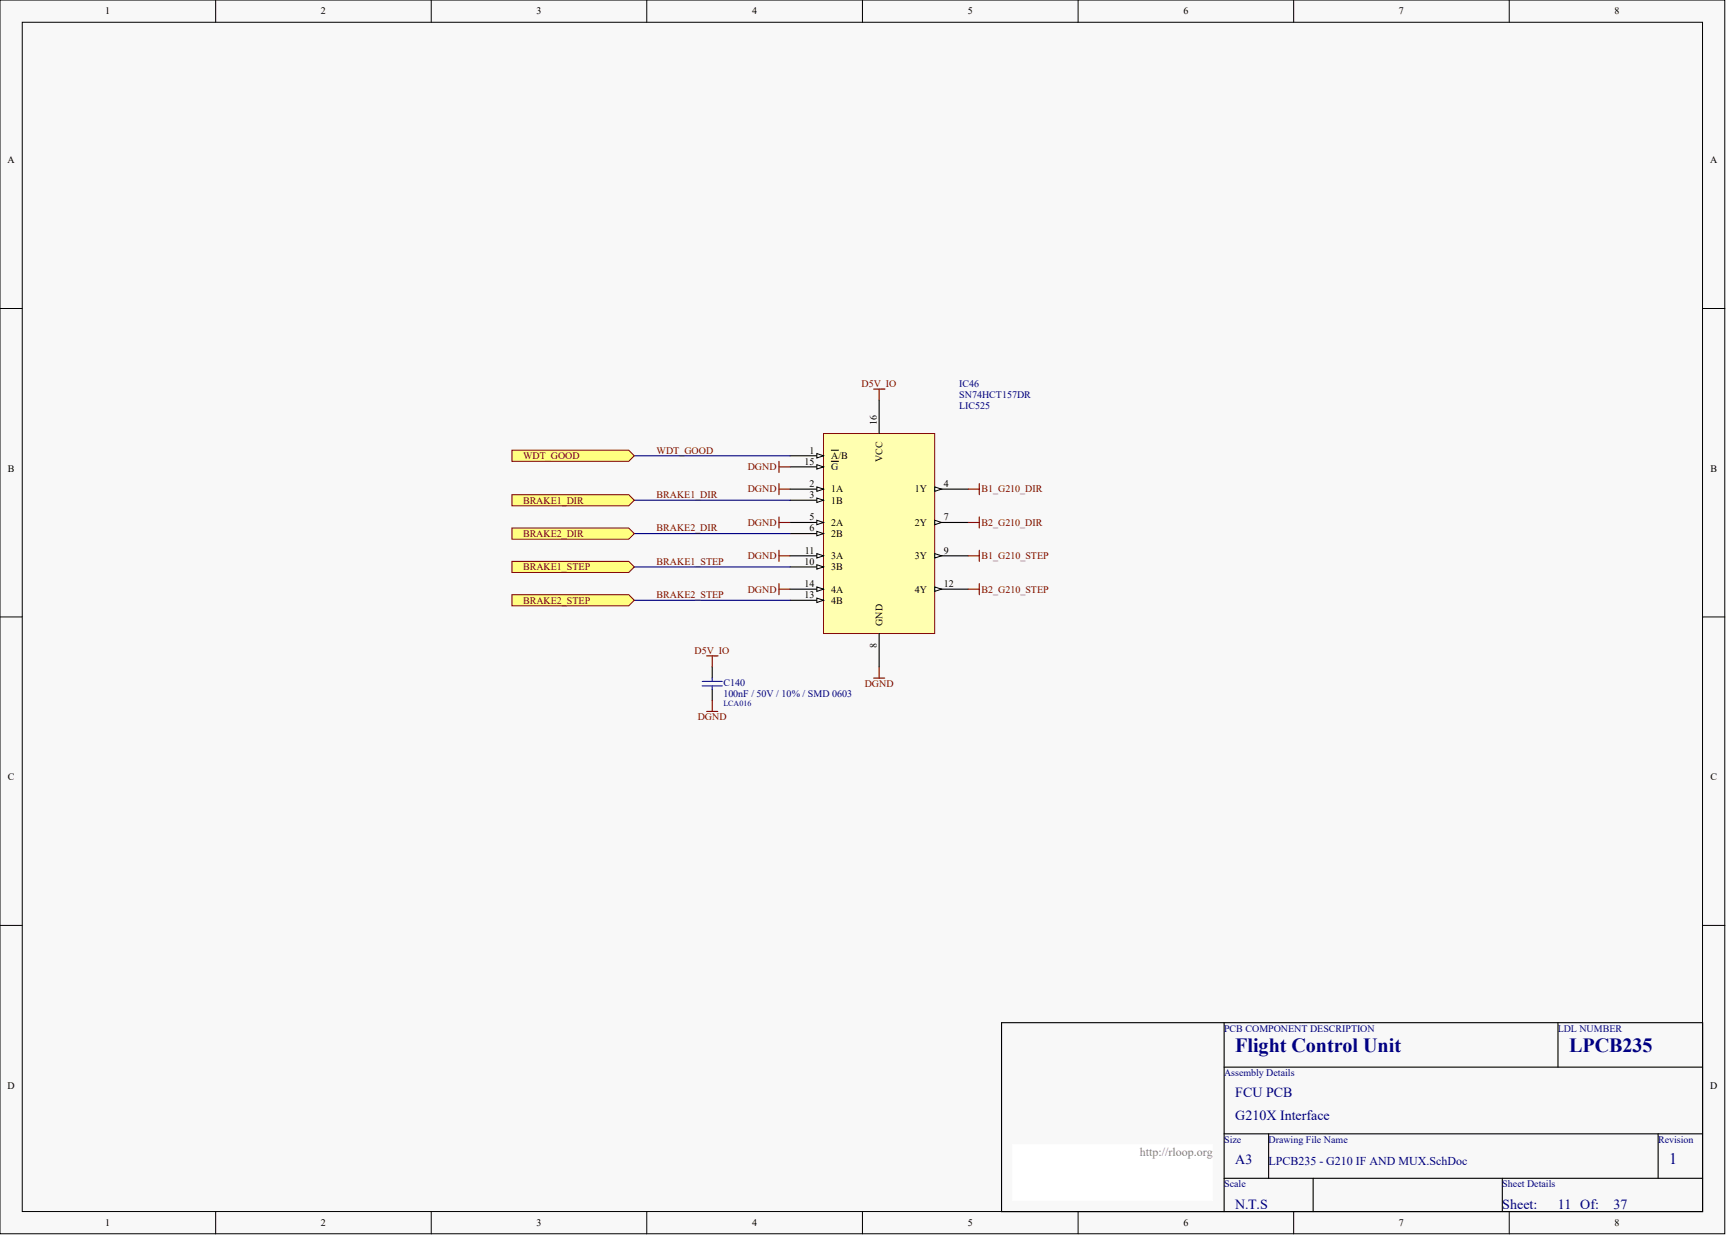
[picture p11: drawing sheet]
<svg xmlns="http://www.w3.org/2000/svg" width="328mm" height="236mm" viewBox="0 0 328 236" stroke-linecap="round" stroke-linejoin="round" font-family="sans-serif">
<defs><g id="words">
<g font-size="3.8" fill="#000080">
<text x="234.9" y="200">Flight Control Unit</text>
<text x="298.4" y="200">LPCB235</text>
</g>
<text font-size="3" fill="#000080" x="317.5" y="221.3">1</text>
<g font-size="2.7" fill="#000080">
<text x="234.9" y="208.7">FCU PCB</text>
<text x="234.9" y="213">G210X Interface</text>
<text x="234.9" y="221.4">A3</text>
<text x="234.9" y="229.9">N.T.S</text>
<text x="285.7" y="229.9">Sheet:</text>
<text x="296.3" y="229.9">11 Of:</text>
<text x="306.9" y="229.9">37</text>
</g>
<text font-size="2.3" fill="#808080" x="216.8" y="219.8">http://rloop.org</text>
<text font-size="2.3" fill="#000080" x="241.3" y="221.5">LPCB235 - G210 IF AND MUX.SchDoc</text>
<g font-size="1.9">
<text x="20" y="2.8">1</text>
<text x="61" y="2.8">2</text>
<text x="102" y="2.8">3</text>
<text x="143" y="2.8">4</text>
<text x="184" y="2.8">5</text>
<text x="225.1" y="2.8">6</text>
<text x="266" y="2.8">7</text>
<text x="307.1" y="2.8">8</text>
<text x="1.4" y="31">A</text>
<text x="325.2" y="31">A</text>
<text x="166.8" y="80.8" transform="rotate(-90 166.8 80.8)">16</text>
<text x="1.5" y="89.7">B</text>
<text x="153" y="88.4">15</text>
<text x="154" y="86.3">1</text>
<text x="158.1" y="87.3">A/B</text>
<text x="158.1" y="89.4">G</text>
<text x="167.8" y="87.9" transform="rotate(-90 167.8 87.9)">VCC</text>
<text x="325.3" y="89.7">B</text>
<text x="154" y="92.6">2</text>
<text x="154" y="94.7">3</text>
<text x="158.1" y="93.7">1A</text>
<text x="158.1" y="95.8">1B</text>
<text x="174" y="93.7">1Y</text>
<text x="179.5" y="92.6">4</text>
<text x="154" y="99">5</text>
<text x="154" y="101.1">6</text>
<text x="158.1" y="100">2A</text>
<text x="174" y="100">2Y</text>
<text x="179.5" y="99">7</text>
<text x="153" y="107.4">10</text>
<text x="153.1" y="105.3">11</text>
<text x="158.1" y="102.1">2B</text>
<text x="158.1" y="106.4">3A</text>
<text x="174" y="106.4">3Y</text>
<text x="179.5" y="105.3">9</text>
<text x="153" y="111.6">14</text>
<text x="153" y="113.8">13</text>
<text x="158.1" y="108.5">3B</text>
<text x="158.1" y="112.7">4A</text>
<text x="174" y="112.7">4Y</text>
<text x="179.5" y="111.6">12</text>
<text x="158.1" y="114.8">4B</text>
<text x="167.8" y="119" transform="rotate(-90 167.8 119)">GND</text>
<text x="166.8" y="123.2" transform="rotate(-90 166.8 123.2)">8</text>
<text x="1.5" y="148.4">C</text>
<text x="325.3" y="148.4">C</text>
<text x="1.4" y="207">D</text>
<text x="325.2" y="207">D</text>
<text x="20" y="233.2">1</text>
<text x="61" y="233.2">2</text>
<text x="102" y="233.2">3</text>
<text x="143" y="233.2">4</text>
<text x="184" y="233.2">5</text>
<text x="225.1" y="233.2">6</text>
<text x="266" y="233.2">7</text>
<text x="307.1" y="233.2">8</text>
</g>
<g font-size="1.9" fill="#800000">
<text x="163.8" y="73.6">D5V_IO</text>
<text x="99.5" y="87.3">WDT_GOOD</text>
<text x="124.9" y="86.3">WDT_GOOD</text>
<text x="142.2" y="89.4">DGND</text>
<text x="99.5" y="95.8">BRAKE1_DIR</text>
<text x="124.9" y="94.7">BRAKE1_DIR</text>
<text x="142.2" y="93.7">DGND</text>
<text x="186.7" y="93.7">B1_G210_DIR</text>
<text x="124.9" y="101.1">BRAKE2_DIR</text>
<text x="142.2" y="100">DGND</text>
<text x="186.7" y="100">B2_G210_DIR</text>
<text x="99.5" y="102.1">BRAKE2_DIR</text>
<text x="124.9" y="107.4">BRAKE1_STEP</text>
<text x="142.2" y="106.4">DGND</text>
<text x="186.7" y="106.4">B1_G210_STEP</text>
<text x="99.5" y="108.5">BRAKE1_STEP</text>
<text x="124.9" y="113.8">BRAKE2_STEP</text>
<text x="142.2" y="112.7">DGND</text>
<text x="186.7" y="112.7">B2_G210_STEP</text>
<text x="99.5" y="114.8">BRAKE2_STEP</text>
<text x="132.1" y="124.3">D5V_IO</text>
<text x="164.4" y="130.7">DGND</text>
<text x="132.7" y="137">DGND</text>
</g>
<g font-size="1.9" fill="#000080">
<text x="182.4" y="77.8">LIC525</text>
<text x="182.4" y="73.6">IC46</text>
<text x="182.4" y="75.7">SN74HCT157DR</text>
<text x="137.6" y="130.5">C140</text>
<text x="137.6" y="132.6">100nF / 50V / 10% / SMD 0603</text>
<text x="232.8" y="196.2">PCB COMPONENT DESCRIPTION</text>
<text x="296.3" y="196.2">LDL NUMBER</text>
<text x="232.8" y="204.7">Assembly Details</text>
<text x="232.8" y="217.3">Size</text>
<text x="241.3" y="217.3">Drawing File Name</text>
<text x="315.3" y="217.3">Revision</text>
<text x="232.8" y="225.8">Scale</text>
<text x="285.7" y="225.8">Sheet Details</text>
</g>
<text font-size="1.5" fill="#000080" x="137.6" y="134.3">LCA016</text>
</g></defs>
<g fill="#f8f8f8" stroke="#000" stroke-width=".19">
<path d="M0 0h328v234.7h-328z"/>
<path d="M4.2 4.2h319.6v226.2h-319.6z"/>
</g>
<g fill="none" stroke="#000" stroke-width=".19">
<path d="M41 0v4.2M82 0v4.2M123 0v4.2M164 0v4.2M205 0v4.2M246 0v4.2M287 0v4.2M0 58.7h4.2M323.8 58.7h4.2M0 117.3h4.2M323.8 117.3h4.2M0 176h4.2"/>
<path d="M323.8 176h4.2M41 230.5v4.2M82 230.5v4.2M123 230.5v4.2M164 230.5v4.2M205 230.5v4.2M246 230.5v4.2M287 230.5v4.2"/>
</g>
<path d="M190.5 194.5h133.3v36h-133.3zM232.8 194.5v36M296.3 194.5v8.5M232.8 203h91M232.8 215.7h91M241.3 215.7v8.4M315.3 215.7v8.4M232.8 224.1h91M249.7 224.1v6.4M285.7 224.1v6.4" fill="none" stroke="#000" stroke-width=".21"/>
<path d="M192.6 217.8h38.1v10.5h-38.1z" fill="#fff" stroke="#fff" stroke-width=".19"/>
<path d="M156.6 82.5h21.2v38h-21.2z" fill="#ffffb0" stroke="#800000" stroke-width=".19"/>
<path d="M150.3 86.7h6.3" fill="none" stroke="#000" stroke-width=".21"/>
<path d="M155.3 86.3l1.3 .4-1.3 .4z" fill="#f8f8f8" stroke="#000" stroke-width=".19"/>
<path d="M150.3 88.8h6.3M158.1 85.6h1.3" fill="none" stroke="#000" stroke-width=".21"/>
<path d="M155.3 88.4l1.3 .4-1.3 .4z" fill="#f8f8f8" stroke="#000" stroke-width=".19"/>
<path d="M150.3 93h6.3M158.1 87.7h1.3" fill="none" stroke="#000" stroke-width=".21"/>
<path d="M155.3 92.6l1.3 .4-1.3 .5z" fill="#f8f8f8" stroke="#000" stroke-width=".19"/>
<path d="M150.3 95.1h6.3" fill="none" stroke="#000" stroke-width=".21"/>
<path d="M155.3 94.7l1.3 .4-1.3 .5z" fill="#f8f8f8" stroke="#000" stroke-width=".19"/>
<path d="M177.8 93h6.3" fill="none" stroke="#000" stroke-width=".21"/>
<path d="M177.8 92.6l1.2 .4-1.2 .5z" fill="#f8f8f8" stroke="#000" stroke-width=".19"/>
<path d="M150.3 99.4h6.3" fill="none" stroke="#000" stroke-width=".21"/>
<path d="M155.3 99l1.3 .4-1.3 .4z" fill="#f8f8f8" stroke="#000" stroke-width=".19"/>
<path d="M150.3 101.5h6.3" fill="none" stroke="#000" stroke-width=".21"/>
<path d="M155.3 101.1l1.3 .4-1.3 .4z" fill="#f8f8f8" stroke="#000" stroke-width=".19"/>
<path d="M177.8 99.4h6.3" fill="none" stroke="#000" stroke-width=".21"/>
<path d="M177.8 99l1.2 .4-1.2 .4z" fill="#f8f8f8" stroke="#000" stroke-width=".19"/>
<path d="M150.3 105.7h6.3" fill="none" stroke="#000" stroke-width=".21"/>
<path d="M155.3 105.3l1.3 .4-1.3 .4z" fill="#f8f8f8" stroke="#000" stroke-width=".19"/>
<path d="M150.3 107.8h6.3" fill="none" stroke="#000" stroke-width=".21"/>
<path d="M155.3 107.4l1.3 .4-1.3 .5z" fill="#f8f8f8" stroke="#000" stroke-width=".19"/>
<path d="M177.8 105.7h6.3" fill="none" stroke="#000" stroke-width=".21"/>
<path d="M177.8 105.3l1.2 .4-1.2 .4z" fill="#f8f8f8" stroke="#000" stroke-width=".19"/>
<path d="M150.3 112.1h6.3" fill="none" stroke="#000" stroke-width=".21"/>
<path d="M155.3 111.6l1.3 .5-1.3 .4z" fill="#f8f8f8" stroke="#000" stroke-width=".19"/>
<path d="M150.3 114.2h6.3" fill="none" stroke="#000" stroke-width=".21"/>
<path d="M155.3 113.8l1.3 .4-1.3 .4z" fill="#f8f8f8" stroke="#000" stroke-width=".19"/>
<path d="M177.8 112.1h6.3" fill="none" stroke="#000" stroke-width=".21"/>
<path d="M177.8 111.6l1.2 .5-1.2 .4z" fill="#f8f8f8" stroke="#000" stroke-width=".19"/>
<path d="M167.2 76.1v6.4M135.4 126.9v2.1M135.4 131.1v2.1M167.2 120.5v6.4" fill="none" stroke="#000" stroke-width=".21"/>
<path d="M166.1 74h2.2M167.2 74v2.1M134.4 124.7h2.1M134.4 135.3h2.1M135.4 124.7v2.2M135.4 133.2v2.1M166.1 129h2.2M167.2 126.9v2.1" fill="none" stroke="#800000" stroke-width=".21"/>
<path d="M133.5 130.5h3.9M133.5 129.6h3.9M135.4 129v.6M135.4 130.5v.6" fill="none" stroke="#00f" stroke-width=".21"/>
<path d="M120.6 95.1h29.7" fill="none" stroke="#000080" stroke-width=".21"/>
<path d="M97.4 94.1h22.2l1 1-1 1.1h-22.2z" fill-rule="evenodd" fill="#ffff80" stroke="#800000" stroke-width=".19"/>
<path d="M120.6 101.5h29.7" fill="none" stroke="#000080" stroke-width=".21"/>
<path d="M97.4 100.4h22.2l1 1.1-1 1h-22.2z" fill-rule="evenodd" fill="#ffff80" stroke="#800000" stroke-width=".19"/>
<path d="M120.6 107.8h29.7" fill="none" stroke="#000080" stroke-width=".21"/>
<path d="M97.4 106.8h22.2l1 1-1 1.1h-22.2z" fill-rule="evenodd" fill="#ffff80" stroke="#800000" stroke-width=".19"/>
<path d="M120.6 114.2h29.7" fill="none" stroke="#000080" stroke-width=".21"/>
<path d="M97.4 113.1h22.2l1 1.1-1 1h-22.2z" fill-rule="evenodd" fill="#ffff80" stroke="#800000" stroke-width=".19"/>
<path d="M148.1 87.7v2.2M148.1 88.8h2.2" fill="none" stroke="#800000" stroke-width=".21"/>
<path d="M120.6 86.7h29.7" fill="none" stroke="#000080" stroke-width=".21"/>
<path d="M97.4 85.6h22.2l1 1.1-1 1h-22.2z" fill-rule="evenodd" fill="#ffff80" stroke="#800000" stroke-width=".19"/>
<g fill="none" stroke="#800000" stroke-width=".21">
<path d="M148.1 92v2.1M148.1 98.3v2.1M148.1 93h2.2M148.1 99.4h2.2M184.1 93h2.1M184.1 99.4h2.1M186.2 92v2.1M186.2 98.3v2.1M148.1 104.7v2.1M148.1 111v2.1M148.1 105.7h2.2M148.1 112.1h2.2"/>
<path d="M184.1 105.7h2.1M184.1 112.1h2.1M186.2 104.7v2.1M186.2 111v2.1"/>
</g>
<use href="#words"/>
</svg>
